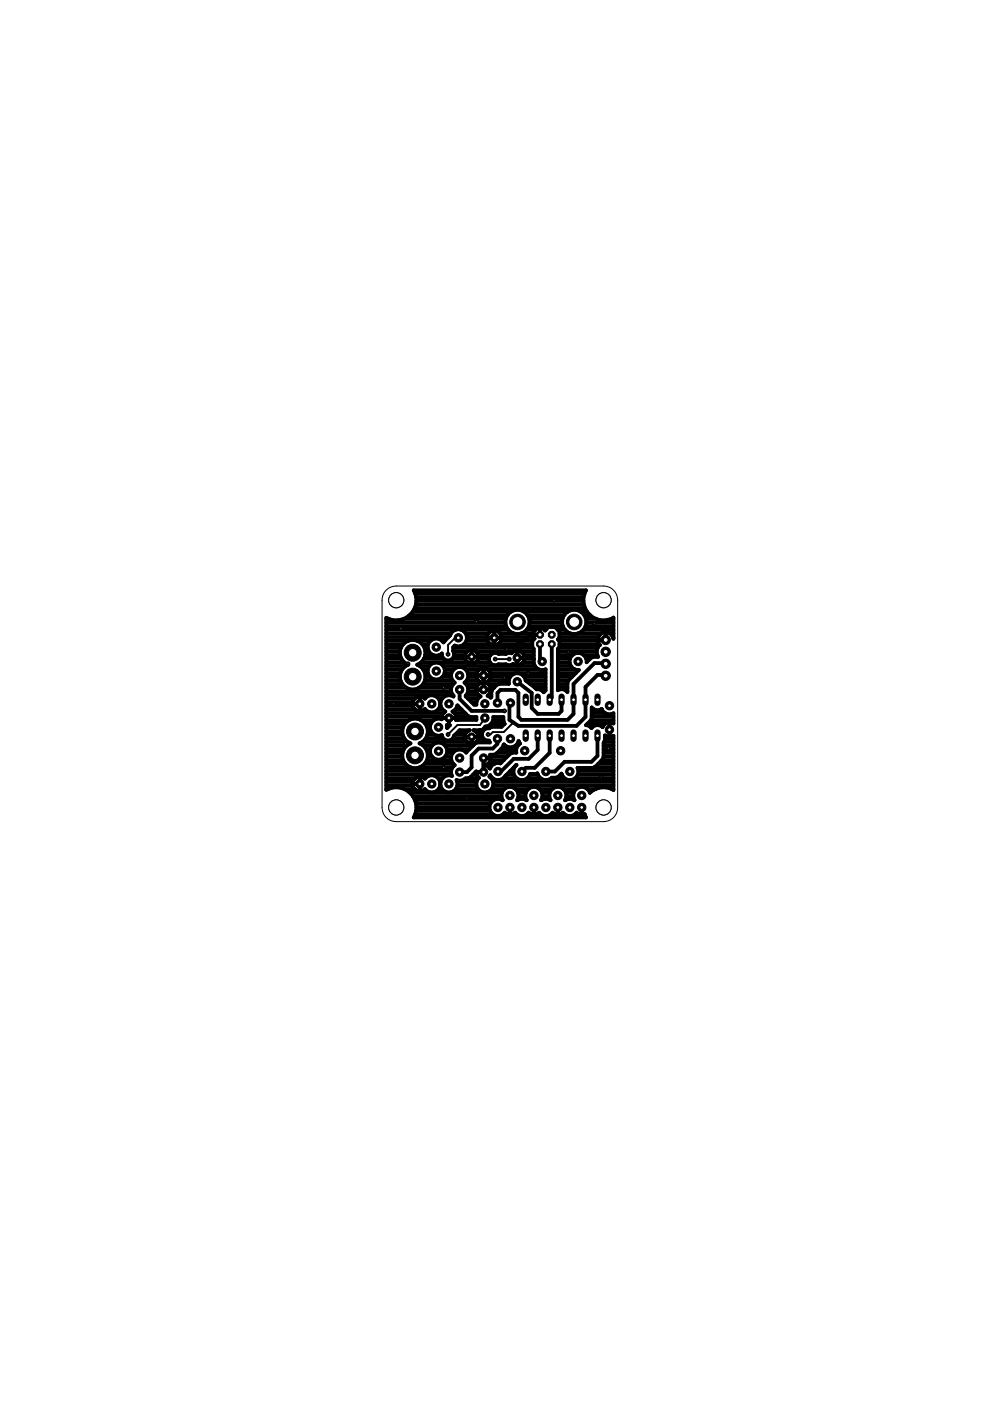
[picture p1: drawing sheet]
<svg xmlns="http://www.w3.org/2000/svg" width="210mm" height="297mm" viewBox="0 0 210 297" stroke-linecap="round" stroke-linejoin="round" font-family="sans-serif">
<g fill="none" stroke="#000" stroke-width=".8">
<path d="M81.9 139.7h3.2M81.9 138.9h2.9M81.9 138.1h2.9M81.9 137.4h3.1M81.9 136.6h3.6M81.9 135.8h4.8M81.9 135.1h13.2M81.9 134.3h13.7M81.9 133.5h14.7M81.9 132.8h25.4M81.9 132h25.3M81.9 131.2h.6"/>
<path d="M83 131.4l-1.1-.4v36.5l1.1-.5M83 131.4h.1M83 131.4l1.3 .1M84.3 131.5h.1M85.3 136.7a2.72 2.72 0 0 1 4.4 .1 2.72 2.72 0 0 1-1.2 4.1 2.72 2.72 0 0 1 1.2 4.2 2.72 2.72 0 0 1-4.4 0 2.72 2.72 0 0 1 1.3-4.2 2.69 2.69 0 0 1-1.3-4.2zM85.6 131.3l-1.3 .2M85.6 131.3h.1M85.6 131.2h21.7M86.7 130.6l-1.1 .7M86.7 130.6h.1M86.8 130.5h20.8M87.5 129.7h20.9"/>
<path d="M87.5 129.7l-.8 .9M87.9 128.9h36.1M88.1 125.9h35.9M88.1 126h.1M88.1 128.5h.1M88.1 128.5l-.6 1.2M88.1 126l.2 1.3-.2 1.2M88.2 128.1h35.6M88.2 126.6h35.5M88.3 127.4h35.4M88.3 135.8h3M89.5 136.6h1.3"/>
<path d="M89.9 139.7h4.2M90 137.4h.7M90.1 138.9h1.8M90.2 138.1h.7M93.1 138.9h.6M93.7 135.8h.6M94 136.2l1.4-1.5a1.82 1.82 0 0 1 2.4-1.2 1.82 1.82 0 0 1 1.1 2.4 1.82 1.82 0 0 1-2.5 1l-.3 .3v.8M94 136.2a1.82 1.82 0 0 0-2.5-.5 1.82 1.82 0 0 0-.4 2.6 1.82 1.82 0 0 0 2.6 .2 1.32 1.32 0 0 0 1.6 1.5 1.32 1.32 0 0 0 .8-2M95.9 139.7h2.7M96.1 138h.1M96.1 137.4h16.9M96.1 138.1h2.9"/>
<path d="M96.3 138.9h2.3M97.7 133.5h10.1M98.4 136.6h5.6M98.5 139.2h2.9M98.6 138.9a1.46 1.46 0 0 0 1.4 1.8 1.46 1.46 0 0 0 1.4-1.8M98.7 134.3h4.9M98.9 135.8h4.5M99 135.1h4.3M99 138.1a1.42 1.42 0 0 1 1.9 0M99 138.1l-.4 .8M100 137.8v2.9M100 139.7h.1"/>
<path d="M100 138.9h.1M100 138.1h.1M100.9 138.1l.5 .8M100.9 138.1h8M101.4 139.7h2.3M101.4 138.9h2.6M103.3 135.2h3M103.4 135.8a1.55 1.55 0 0 1 1.4-2.1 1.55 1.55 0 0 1 1.4 2.1M103.4 135.8a1.55 1.55 0 0 0 1.4 1 1.55 1.55 0 0 0 1.4-1M104.8 133.7v3.1M104.8 136.6h.1M104.8 135.8h.1"/>
<path d="M104.8 135.1h.1M104.8 134.3h.1M105.6 136.6h7.3M105.7 138.6a1.32 1.32 0 0 0-1.6 .2 1.32 1.32 0 0 0-.2 1.7M105.7 138.6h1.6M105.7 138.6v.1M106 134.3h2.9M106.2 135.8h6.7M106.3 135.1h6.8M107.3 138.6l.4-.2 .7 .1a1.56 1.56 0 0 1 2.7 .4M107.3 138.6v.1M109.7 137.9v3.1"/>
<path d="M109.7 139.7h.1M109.7 138.9h.1M109.7 138.1h.1M110.4 138.1h2.8M110.5 134.3h2.6M111.1 129.7h9.3M111.1 138.9a1.56 1.56 0 0 1-.4 1.8 1.56 1.56 0 0 1-1.9 .1M111.1 138.9h2.1M111.2 139.7h2M111.7 133.5h1.9M111.9 130.5h7.7M112.1 132.8h7.2"/>
<path d="M112.2 131.2h7.1M112.3 132h6.9M113.2 139.8v.1M114.5 133.2v1.4h-2.1l-1.6 1.5-1 .2-.1 3.2h1.5M114.5 136.6v3.1l.5 .6M114.5 134.3h.1M114.5 133.5h.1M115.4 133.5h.3M117 136.6v11.3l-.5 .5M118.2 133.5h1.6M118.3 139.7h2.6M118.3 138.9h3.1"/>
<path d="M118.3 138.1h8.2M118.5 137.4h8.2M118.6 135.8h8.2M118.6 136.6h8.4M118.6 135.1h8.3M118.6 134.3h2.3M122.6 134.3h4.9M123.1 129.7h1.4M123.7 133.5h6.4M123.8 138.9h2.9M123.9 130.5h1.3M124.1 125.4h.1"/>
<path d="M124.1 129.1h.1M124.1 125.4l.1-.2h-36.5l.4 .8M124.1 125.4l-.4 1.2v1.3l.4 1.2M124.1 129.1l.7 1.1M124.2 132.8h5.9M124.2 131.2h2.2M124.3 139.7h.8M124.3 132h5.8M124.8 130.2h.1M124.8 130.2l1 .8M125.8 131h.1M125.8 131l1.2 .4"/>
<path d="M126.8 135.8l.2 .8M127 131.4l1.3 .1 1.2-.2 .6-.4v4.5a1.66 1.66 0 0 0-1.8-1.4 1.66 1.66 0 0 0-1.5 1.8M127 131.4h.1M127 136.6l.2 .2a1.9 1.9 0 0 0-.4 2.5h-1l-.5 .2-.9 .9a1.82 1.82 0 0 0-1.8-2 1.82 1.82 0 0 0-1.9 1.9 1.82 1.82 0 0 0 2 1.7l-2.2 2.3-.2 .5v1.9a1.51 1.51 0 0 0-2-.4v-8.7l.3-.4v-1.3l-.3-.3 .3-.4v-1.3l-.9-1h-1.4l-.7 .8-.5-.5h-1.2l-.8 .8v1.1l.2 .3-.4 .5v1.3l.3 .4v3a1.8 1.8 0 0 0 2.5 1.3v4.5M128.4 134v1.7h-1.6M128.4 135.1h.1M128.4 134.3h.1M129.3 134.3h.8M129.6 131.2h.5M130 135.1h.1M81.9 142.7h3M81.9 140.4h3.8"/>
<path d="M81.9 159.6h3.4M81.9 158.9h3.7M81.9 158.1h4.4M81.9 157.3h4.6M81.9 156.5h3.8M81.9 155.8h3.5M81.9 155h3.4M81.9 154.2h3.5M81.9 153.5h3.9M81.9 152.7h4.8M81.9 151.9h11.8M81.9 151.2h12.1"/>
<path d="M81.9 150.4h6.1M81.9 149.6h5.6M81.9 148.9h5.6M81.9 148.1h6M81.9 147.3h14.1M81.9 146.6h13.8M81.9 145.8h4.2M81.9 145h3.4M81.9 144.3h3M81.9 143.5h2.9M81.9 142h3.4M81.9 141.2h4.1"/>
<path d="M85.8 153.4a2.72 2.72 0 0 1 4.4 0 2.72 2.72 0 0 1-1.3 4.2 2.72 2.72 0 0 1 1.3 4.2 2.72 2.72 0 0 1-4.4 0 2.72 2.72 0 0 1 1.2-4.2 2.72 2.72 0 0 1-1.2-4.2zM87.4 149.2h1.6M87.5 148.9v.7l.5 .8M88 150.4a1.57 1.57 0 0 0 2 0M88.9 145.8h6.8M89 141.2h2M89 147.7v3.1M89 150.4h.1M89 149.6h.1M89 148.9h.1M89 148.1h.1M89.3 140.4h9.9"/>
<path d="M89.3 152.7h2.6M89.5 157.3h9.5M89.7 145h6.4M89.7 158.1h1.9M89.7 142h1M90 150.4h.2M90.1 148.1a1.54 1.54 0 0 0-2.6 .8M90.1 142.7h.6M90.1 148.1a1.82 1.82 0 0 1 1.8-.7 1.82 1.82 0 0 1 1.4 1.5M90.1 148.1h.1M90.1 144.3h5.8M90.2 153.5h1.1"/>
<path d="M90.2 143.5h1M90.3 156.5h3.7M90.4 158.9h.8M90.6 154.2h.6M90.6 155.8h1.6M90.7 159.6h.5M90.7 155h.7M92.1 140.5a1.82 1.82 0 0 0-1.1 2.8 1.82 1.82 0 0 0 3 0 1.82 1.82 0 0 0-1.1-2.8M92.9 150.4h.9M93 148.1h.8M93.3 149.6h.1M93.3 148.9a1.82 1.82 0 0 1-1 2 1.82 1.82 0 0 1-2.2-.6l-.1 .1"/>
<path d="M93.3 148.9h.1M93.4 148.9a1.75 1.75 0 0 0 1 2 1.54 1.54 0 0 0-.7 1.6 1.81 1.81 0 0 0-2.5 1.7 1.81 1.81 0 0 0 2.5 1.6 1.32 1.32 0 0 0 1.2 1.2 1.32 1.32 0 0 0 1.4-1M93.6 152.2h3.1M93.8 143.5h1.9M94 141.2h19.4M94.3 142.7h1.4M94.3 142h1.9M94.4 158.1h5.9M94.7 153.7l.7 .1-.6 .6zM94.8 158.9h4.7M94.8 159.6h1.2M94.8 154.2h.1"/>
<path d="M95.2 152.2v1.6M95.2 153.5h.1M95.2 152.7h.1M95.7 146.6v-.7l.2-.7 .5-.5a1.83 1.83 0 0 1-.3-2.7 1.83 1.83 0 0 1 2.7 0 1.83 1.83 0 0 1-.3 2.7l.5 .5 .3 .7v.7M95.7 146.6l.5 1.1a1.82 1.82 0 0 0-2.8 1.2M96 156.5h2.6M96.3 156h.1M96.3 156l1.2-1.2h2.1a1.44 1.44 0 0 0-1 1.7M96.3 151.2h2.3M96.5 155.8h2.1M96.5 150.4h1.3M96.7 151.9h2.8"/>
<path d="M97 149.6h.1M97 149.6l2.3 2.2 .4 .2h1.3v.6l-4.3 .1a1.51 1.51 0 0 0-.8-1.8l.8-.7zM97.3 155h1.9M97.5 146.2v2l2.5 2.5h7M98.5 156.2h2.9M98.6 156.5l.4 .8M98.7 142h2.9M98.8 145h2.7M98.9 147.3h2.6M99 144.3h2.4M99 157.3a1.49 1.49 0 0 0 1.9 0M99.2 142.7h1.8"/>
<path d="M99.2 148.1h2.2M99.2 145.8h1.8M99.3 146.6l-.6 1.1 1.8 1.7h.5v-.5M99.3 146.6h1.7M99.3 143.5h1.7M100 148.9h1M100 156.2v1.5M100 140.4h.1M100 157.3h.1M100 156.5h.1M100.8 155h1.6M100.8 140.4h3.1"/>
<path d="M100.9 157.3h2.9M101 143.2h3.1M101 146.2h3.1M101.4 155.8h.8M101.4 156.5l-.5 .8M101.4 156.5h1.1M101.5 145a1.56 1.56 0 0 0 .4 2.7l-.6 .5-.3 .7M102.5 141.7v4.5M102.5 142.7h.1M102.5 145.8h.1M102.5 145h.1M102.5 144.3h.1"/>
<path d="M102.5 143.5h.1M102.5 142h.1M102.8 154.2l.1-.2a1.72 1.72 0 0 0 1.7-2h2.1v.9l.3 .6-.7 .6h-2l-.6 .3a1.32 1.32 0 0 0-1.5 1.3 1.32 1.32 0 0 0 1.5 1.3l.2 .4h-2.7l-.4 .2-2 2a1.82 1.82 0 0 0-2.7-.1 1.82 1.82 0 0 0 .3 2.7l-.5 .5M102.8 154.2l-.2 .3-.6 .3h-1.6a1.44 1.44 0 0 1 1 1.7M102.8 154.2h1.2M103.4 142h11M103.5 145h2.2M103.6 147.3h.6M103.7 144.3h4.2M103.9 140.5a1.33 1.33 0 0 0 1.8 .3M104 142.7h11.7M104 145.8h.8"/>
<path d="M104 146.6h.2M104.1 143.5h4.1M104.1 153.5h2.9M104.5 152.7h2.2M105.4 159.6h3.2M105.5 156.6v1.1l-1 1h-3l-1.5 1.5v2.5l-1 1h-1.5M105.5 156.6v.1M105.7 140.8v.1M105.7 140.8h1.6M106.2 158.9h3.3M106.7 158.1h.4M107.3 140.8v.1"/>
<path d="M108.8 140.8a1.27 1.27 0 0 1-1.5 0M108.8 140.8h.1M109.3 142.7a1.84 1.84 0 0 0-1.4 2.3h-2l-.5 .2-1 1-.2 .5v1.1l-.2 .1-.6-.4a1.55 1.55 0 0 0 .7-1.5 1.55 1.55 0 0 0-1.2-1.3 1.56 1.56 0 0 0 .9-2.4 1.56 1.56 0 0 0-2.6 0 1.56 1.56 0 0 0 .9 2.4l-.6 .3M109.3 158.1h.5M109.7 140.4h.1M109.7 144.5l3 2.4v3.2l1.3 1.3h4.4l.7-.7v-2.3M109.9 157.3h.1M110 142.7a1.79 1.79 0 0 1 1.5 1.6M110.2 157.6h.1M110.9 140.4h2.3M111.1 143.5h4.6M111.5 144.3l2 1.5"/>
<path d="M111.5 144.3h4.2M112.4 145h3.3M113.4 145.8h2.3M113.5 145.8l.3 .3M113.8 146.1h.5l.6 .3 .4 .4 .4-.4M113.8 146.1v.1M114 156v3l-1.9 1.9h-3.2l-2.7 2.7h-.6M115.1 146.6h.4M115.5 142h.2M115.7 146.4h.1M116.5 156v3.6l-3.1 3.2h-1.9l-.8 .8M118.3 142.7h3.8"/>
<path d="M118.3 140.4h2.5M118.3 145.8h2M118.3 145h2M118.3 144.3h2.2M118.3 143.5h3M118.3 142h3.7M118.3 141.2h2.7M120.1 146.6h.2M124.5 153.5h3.8M125.3 152.7h4.8M125.3 154.2h.2M125.5 150a1.55 1.55 0 0 0 2.1 .3 1.73 1.73 0 0 0 2.5 .9v2.2a1.56 1.56 0 0 0-2.3 .8 1.53 1.53 0 0 0-2.4 .2l-.4-.4-.8-.2 1-1.1 .3-.4z"/>
<path d="M125.5 151.9h4.6M125.5 151.2h2.8M125.5 150.4h.5M126.7 156v4.3l-1.3 1.2h-5.7l-2.1 2.1h-1.9M127.4 150.4h.2M127.6 150.3h.1M128 159.6h2.1M128 158.9h2.1M128 158.1h2.1M128.1 157.3h2M128.2 156.5h1.9M128.4 140.7l-.2-.1h-2.2l-4.4 4.4v6.4l-1.3 1.2h-9.7l-.7-.6v-5.1l-.6-.6h-3.2l-.6 .6v2.1"/>
<path d="M128.4 143.3l-.2-.2h-1.5l-2.6 2.5v6.4l-1.9 1.9h-12.3l-1.9-1.3v-3.4l.2-.2M129.2 153.1v3.2M129.2 154.7h.1M129.2 155.8h.1M129.2 155h.1M129.2 154.2h.1M129.2 153.5h.1M81.9 165h6.1M81.9 167.3h.4M81.9 166.5h5.6M81.9 165.8h5.6M81.9 164.2h13.8"/>
<path d="M81.9 163.4h13.8M81.9 162.7h5.1M81.9 161.9h4.1M81.9 161.2h3.6M81.9 160.4h3.4M83 167h.1M84.3 166.9h.1M84.3 166.9l1.3 .3M84.3 166.9l-1.3 .1M85.6 167.2h.1M85.6 167.2l1.1 .7M85.7 167.3h2.2"/>
<path d="M86.7 167.9l.8 .9M86.7 167.9h.1M86.9 168.1h19.5M87.4 166.2h1.6M87.5 168.8l.6 1.1M87.5 168.8h18.8M87.9 169.6h16.8M88 165a1.56 1.56 0 0 1 2.1 .1 1.82 1.82 0 0 1 2.7-.2 1.82 1.82 0 0 1 0 2.6 1.82 1.82 0 0 1-2.7-.2 1.55 1.55 0 0 1-2.3-.1 1.55 1.55 0 0 1 .2-2.2zM88 172.7h16.5M88.1 172.5l-.4 .8h36.5l-.1-.2M88.1 169.9v.1M88.1 172.5h.1"/>
<path d="M88.1 169.9l.2 1.3-.2 1.3M88.2 170.4h15.8M88.2 171.9h15.7M88.3 171.1h15.5M89 162.7h6.9M89 165h.1M89 164.7v3.1M89 167.3h.1M89 166.5h.1M89 165.8h.1M90 165h.2M90 161.9h6.1"/>
<path d="M90.5 161.2h5.2M90.7 160.4h.9M92.9 165h1M93 167.3h.7M93.3 165.8h.1M93.3 166.5h.1M93.4 166.6a1.83 1.83 0 0 0 1.8 1.4 1.83 1.83 0 0 0 1.8-1.4M94.4 160.4h1.3M95.9 162.7l-.2 .7v.7l.1 .4a1.8 1.8 0 0 0-2.4 2.1M96.6 167.3h4.7M96.9 165.8h4.1M97 166.5h4"/>
<path d="M100.3 164.2h.7M100.7 163.8l-1 1-.4 .2M100.7 163.8h.1M101 163.7h1.6M101 163.6l.1 .7 .4 .6-.2 .3-.3 .7v.7M101 163.6l-.3 .2M101 163.6h.1M101 166.6a1.82 1.82 0 0 0 1.8 1.4 1.82 1.82 0 0 0 1.8-1.4M101.5 165h-2.8a1.66 1.66 0 0 1-1.9 .4l.2 .5v.7M102.5 163.4h.1M102.5 162.7h.1M102.5 161.9h.1"/>
<path d="M102.5 161.2h.1M103.5 161.9h1.4M103.7 162.7h.3M103.9 160h.8l.5-.2 1.4-1.3 .2-.6a2.19 2.19 0 0 0 2.4 .3l.5-.6 .3-.5 .3 .5a1.76 1.76 0 0 0-.8 2h-.8l-.5 .2-2.1 2.1a1.69 1.69 0 0 0-2.2 1.1l-.4-.5-.6-.3a1.54 1.54 0 0 0 1-2.2zM104 161.2h2.8M104.1 160.4h3.5M104.1 160.7h-1.6v3M104.1 165h.4M104.2 167.3h2.7M104.6 165.8h25.5M104.6 166.6a1.74 1.74 0 0 0-.8-1.9l.1-.4a1.8 1.8 0 0 0 1.6 1.1 1.8 1.8 0 0 0 1.7-.9l2.3-2.3a1.81 1.81 0 0 0 .2 2.9 1.81 1.81 0 0 0 2.7-1l1.5-.1a1.81 1.81 0 0 0 3.1 .9h.9l.5-.2 .6-.7a1.81 1.81 0 0 0 2.4 1.3 1.81 1.81 0 0 0 1-2.5h3.3a5.5 5.5 0 0 0 2.3-2.3v-3l.2-.6v-1a1.58 1.58 0 0 0 1.9 .1v11.5l-.6-.3M104.6 166.5h25.5"/>
<path d="M106.4 169.6h.2M106.7 172.7h.9M106.7 165h2.8M107.4 164.2h1.6M108.1 171.2v1.5M108.1 171.2h.1M108.1 172.7h.1M108.1 171.9h.1M108.2 163.4h.7M108.6 172.7h1M108.9 162.7h.2M109.3 167.3h2.7"/>
<path d="M109.7 169.6h.1M109.8 168.1h1.7M109.9 168.8h1.5M111.5 169.6h.1M111.7 172.7h1M111.8 165h2.8M112.3 164.2h1.7M113.2 171.2h.1M113.2 171.2v1.5M113.2 172.7h.1M113.2 171.9h.1M113.7 172.7h1"/>
<path d="M114.4 167.3h2.7M114.7 169.6h.2M114.9 168.1h1.7M115 168.8h1.5M116.6 169.6h.1M116.8 172.7h1M116.9 165h2.8M118.3 172.7h.1M118.3 171.9h.1M118.3 171.2v1.5M118.8 172.7h.9M118.8 164.2h.3"/>
<path d="M119.4 167.3h2.8M119.8 169.6h.2M120 168.1h1.6M120.1 168.8h1.5M121.6 169.6h.2M121.9 172.7h1M121.9 165h8.2M122.5 164.2h7.6M122.6 163.4h7.5M123.3 171.2h.1M123.3 171.2v1.5M123.3 172.7h.1"/>
<path d="M123.3 171.9h.1M124 172.6l-.2 .1M124 172.6l.1 .5M124.1 173.1h.1M124.5 167.3h1.8M125.1 168.1a1.82 1.82 0 0 0-2.6-1.1 1.82 1.82 0 0 0-.7 2.7l-.6-.3h-.7l-.7 .3a1.84 1.84 0 0 0-1.5-2.9 1.84 1.84 0 0 0-1.6 2.9l-.6-.3h-.7l-.7 .3a1.83 1.83 0 0 0-1.5-2.9 1.83 1.83 0 0 0-1.5 2.9l-.7-.3h-.7l-.7 .3a1.83 1.83 0 0 0-1.5-2.9 1.83 1.83 0 0 0-1.5 2.9 1.83 1.83 0 0 0-2.5 .4 1.83 1.83 0 0 0 .4 2.6 1.83 1.83 0 0 0 2.5-.4 1.57 1.57 0 0 0 2.2 0 1.78 1.78 0 0 0 2.9 0 1.57 1.57 0 0 0 2.2 0 1.78 1.78 0 0 0 2.9 0 1.55 1.55 0 0 0 2.2 0 1.8 1.8 0 0 0 2.9 0 1.59 1.59 0 0 0 1.7 .3M125.1 168.1h.1M125.8 167.5h.1M125.8 167.5l-.7 .6M126 162.7h4.1M126.9 161.9h3.2M127 167h.1"/>
<path d="M127 167l-1.2 .5M127.6 161.2h2.5M128 160.4h2.1M128.3 166.9l1.2 .3M128.3 166.9h.1M128.3 166.9l-1.3 .1M129.5 167.2h.1M129.7 167.3h.4"/>
<circle cx="109.7" cy="131.9" r="2.58"/>
<circle cx="121.7" cy="131.9" r="2.58"/>
<circle cx="93" cy="159.3" r="1.83"/>
</g>
<path d="M97.2 135.2h-.7l-1.5 1.5v2M105 139.7h3M102.8 152.2l-1 1.5h-4.8l-2 2M105.5 149v.1M108.8 153.2l-2 2h-2.3l-.5 .5h-.5" fill="none" stroke="#000" stroke-width=".4"/>
<circle cx="129.2" cy="149.6" r=".89" fill="#000" stroke="#000" stroke-width=".21"/>
<circle cx="129.2" cy="149.6" r=".4" fill="#fff" stroke="#000" stroke-width=".21"/>
<circle cx="129.2" cy="154.7" r=".89" fill="#000" stroke="#000" stroke-width=".21"/>
<circle cx="129.2" cy="154.7" r=".4" fill="#fff" stroke="#000" stroke-width=".21"/>
<circle cx="109.7" cy="139.5" r=".89" fill="#000" stroke="#000" stroke-width=".21"/>
<circle cx="109.7" cy="139.5" r=".4" fill="#fff" stroke="#000" stroke-width=".21"/>
<circle cx="109.7" cy="144.5" r=".89" fill="#000" stroke="#000" stroke-width=".21"/>
<circle cx="109.7" cy="144.5" r=".4" fill="#fff" stroke="#000" stroke-width=".21"/>
<path d="M111.5 155.3v1.3" fill="none" stroke="#000" stroke-width="1.3"/>
<circle cx="111.5" cy="156" r=".4" fill="#fff" stroke="#000" stroke-width=".21"/>
<path d="M114 155.3v1.3" fill="none" stroke="#000" stroke-width="1.3"/>
<circle cx="114" cy="156" r=".4" fill="#fff" stroke="#000" stroke-width=".21"/>
<path d="M121.6 155.3v1.3" fill="none" stroke="#000" stroke-width="1.3"/>
<circle cx="121.6" cy="156" r=".4" fill="#fff" stroke="#000" stroke-width=".21"/>
<path d="M124.1 155.3v1.3" fill="none" stroke="#000" stroke-width="1.3"/>
<circle cx="124.1" cy="156" r=".4" fill="#fff" stroke="#000" stroke-width=".21"/>
<path d="M116.5 155.3v1.3" fill="none" stroke="#000" stroke-width="1.3"/>
<circle cx="116.5" cy="156" r=".4" fill="#fff" stroke="#000" stroke-width=".21"/>
<path d="M119.1 155.3v1.3" fill="none" stroke="#000" stroke-width="1.3"/>
<circle cx="119.1" cy="156" r=".4" fill="#fff" stroke="#000" stroke-width=".21"/>
<path d="M126.7 155.3v1.3" fill="none" stroke="#000" stroke-width="1.3"/>
<circle cx="126.7" cy="156" r=".4" fill="#fff" stroke="#000" stroke-width=".21"/>
<path d="M126.7 147.7v1.3" fill="none" stroke="#000" stroke-width="1.3"/>
<circle cx="126.7" cy="148.4" r=".4" fill="#fff" stroke="#000" stroke-width=".21"/>
<path d="M124.1 147.7v1.3" fill="none" stroke="#000" stroke-width="1.3"/>
<circle cx="124.1" cy="148.4" r=".4" fill="#fff" stroke="#000" stroke-width=".21"/>
<path d="M121.6 147.7v1.3" fill="none" stroke="#000" stroke-width="1.3"/>
<circle cx="121.6" cy="148.4" r=".4" fill="#fff" stroke="#000" stroke-width=".21"/>
<path d="M119.1 147.7v1.3" fill="none" stroke="#000" stroke-width="1.3"/>
<circle cx="119.1" cy="148.4" r=".4" fill="#fff" stroke="#000" stroke-width=".21"/>
<path d="M116.5 147.7v1.3" fill="none" stroke="#000" stroke-width="1.3"/>
<circle cx="116.5" cy="148.4" r=".4" fill="#fff" stroke="#000" stroke-width=".21"/>
<path d="M114 147.7v1.3" fill="none" stroke="#000" stroke-width="1.3"/>
<circle cx="114" cy="148.4" r=".4" fill="#fff" stroke="#000" stroke-width=".21"/>
<path d="M111.5 147.7v1.3" fill="none" stroke="#000" stroke-width="1.3"/>
<circle cx="111.5" cy="148.4" r=".4" fill="#fff" stroke="#000" stroke-width=".21"/>
<circle cx="111.3" cy="159.2" r=".89" fill="#000" stroke="#000" stroke-width=".21"/>
<circle cx="111.3" cy="159.2" r=".4" fill="#fff" stroke="#000" stroke-width=".21"/>
<circle cx="118.9" cy="159.2" r=".89" fill="#000" stroke="#000" stroke-width=".21"/>
<circle cx="118.9" cy="159.2" r=".4" fill="#fff" stroke="#000" stroke-width=".21"/>
<circle cx="114.5" cy="136.6" r=".78" fill="#000" stroke="#000" stroke-width=".21"/>
<circle cx="114.5" cy="136.6" r=".47" fill="#fff" stroke="#000" stroke-width=".21"/>
<circle cx="117" cy="136.6" r=".78" fill="#000" stroke="#000" stroke-width=".21"/>
<circle cx="117" cy="136.6" r=".47" fill="#fff" stroke="#000" stroke-width=".21"/>
<circle cx="117" cy="134.6" r=".78" fill="#000" stroke="#000" stroke-width=".21"/>
<circle cx="117" cy="134.6" r=".47" fill="#fff" stroke="#000" stroke-width=".21"/>
<circle cx="114.5" cy="134.6" r=".78" fill="#000" stroke="#000" stroke-width=".21"/>
<circle cx="114.5" cy="134.6" r=".47" fill="#fff" stroke="#000" stroke-width=".21"/>
<circle cx="121.8" cy="131.9" r="1.65" fill="#000" stroke="#000" stroke-width=".21"/>
<circle cx="121.8" cy="131.9" r="1.14" fill="#fff" stroke="#000" stroke-width=".21"/>
<circle cx="109.7" cy="131.9" r="1.65" fill="#000" stroke="#000" stroke-width=".21"/>
<circle cx="109.7" cy="131.9" r="1.14" fill="#fff" stroke="#000" stroke-width=".21"/>
<circle cx="115" cy="140.3" r=".89" fill="#000" stroke="#000" stroke-width=".21"/>
<circle cx="115" cy="140.3" r=".4" fill="#fff" stroke="#000" stroke-width=".21"/>
<circle cx="122.6" cy="140.3" r=".89" fill="#000" stroke="#000" stroke-width=".21"/>
<circle cx="122.6" cy="140.3" r=".4" fill="#fff" stroke="#000" stroke-width=".21"/>
<circle cx="105.5" cy="149" r=".89" fill="#000" stroke="#000" stroke-width=".21"/>
<circle cx="105.5" cy="149" r=".4" fill="#fff" stroke="#000" stroke-width=".21"/>
<circle cx="105.5" cy="156.6" r=".89" fill="#000" stroke="#000" stroke-width=".21"/>
<circle cx="105.5" cy="156.6" r=".4" fill="#fff" stroke="#000" stroke-width=".21"/>
<circle cx="108.2" cy="149" r=".89" fill="#000" stroke="#000" stroke-width=".21"/>
<circle cx="108.2" cy="149" r=".4" fill="#fff" stroke="#000" stroke-width=".21"/>
<circle cx="108.2" cy="156.6" r=".89" fill="#000" stroke="#000" stroke-width=".21"/>
<circle cx="108.2" cy="156.6" r=".4" fill="#fff" stroke="#000" stroke-width=".21"/>
<circle cx="108.1" cy="171.2" r=".89" fill="#000" stroke="#000" stroke-width=".21"/>
<circle cx="108.1" cy="171.2" r=".4" fill="#fff" stroke="#000" stroke-width=".21"/>
<circle cx="108.1" cy="168.7" r=".89" fill="#000" stroke="#000" stroke-width=".21"/>
<circle cx="108.1" cy="168.7" r=".4" fill="#fff" stroke="#000" stroke-width=".21"/>
<circle cx="113.2" cy="171.2" r=".89" fill="#000" stroke="#000" stroke-width=".21"/>
<circle cx="113.2" cy="171.2" r=".4" fill="#fff" stroke="#000" stroke-width=".21"/>
<circle cx="113.2" cy="168.7" r=".89" fill="#000" stroke="#000" stroke-width=".21"/>
<circle cx="113.2" cy="168.7" r=".4" fill="#fff" stroke="#000" stroke-width=".21"/>
<circle cx="118.3" cy="171.2" r=".89" fill="#000" stroke="#000" stroke-width=".21"/>
<circle cx="118.3" cy="171.2" r=".4" fill="#fff" stroke="#000" stroke-width=".21"/>
<circle cx="118.3" cy="168.7" r=".89" fill="#000" stroke="#000" stroke-width=".21"/>
<circle cx="118.3" cy="168.7" r=".4" fill="#fff" stroke="#000" stroke-width=".21"/>
<circle cx="123.3" cy="171.2" r=".89" fill="#000" stroke="#000" stroke-width=".21"/>
<circle cx="123.3" cy="171.2" r=".4" fill="#fff" stroke="#000" stroke-width=".21"/>
<circle cx="123.3" cy="168.7" r=".89" fill="#000" stroke="#000" stroke-width=".21"/>
<circle cx="123.3" cy="168.7" r=".4" fill="#fff" stroke="#000" stroke-width=".21"/>
<circle cx="105.6" cy="171.2" r=".89" fill="#000" stroke="#000" stroke-width=".21"/>
<circle cx="105.6" cy="171.2" r=".4" fill="#fff" stroke="#000" stroke-width=".21"/>
<circle cx="105.6" cy="163.6" r=".89" fill="#000" stroke="#000" stroke-width=".21"/>
<circle cx="105.6" cy="163.6" r=".4" fill="#fff" stroke="#000" stroke-width=".21"/>
<circle cx="110.7" cy="171.2" r=".89" fill="#000" stroke="#000" stroke-width=".21"/>
<circle cx="110.7" cy="171.2" r=".4" fill="#fff" stroke="#000" stroke-width=".21"/>
<circle cx="110.7" cy="163.6" r=".89" fill="#000" stroke="#000" stroke-width=".21"/>
<circle cx="110.7" cy="163.6" r=".4" fill="#fff" stroke="#000" stroke-width=".21"/>
<circle cx="115.7" cy="171.2" r=".89" fill="#000" stroke="#000" stroke-width=".21"/>
<circle cx="115.7" cy="171.2" r=".4" fill="#fff" stroke="#000" stroke-width=".21"/>
<circle cx="115.7" cy="163.6" r=".89" fill="#000" stroke="#000" stroke-width=".21"/>
<circle cx="115.7" cy="163.6" r=".4" fill="#fff" stroke="#000" stroke-width=".21"/>
<circle cx="120.8" cy="171.2" r=".89" fill="#000" stroke="#000" stroke-width=".21"/>
<circle cx="120.8" cy="171.2" r=".4" fill="#fff" stroke="#000" stroke-width=".21"/>
<circle cx="120.8" cy="163.6" r=".89" fill="#000" stroke="#000" stroke-width=".21"/>
<circle cx="120.8" cy="163.6" r=".4" fill="#fff" stroke="#000" stroke-width=".21"/>
<circle cx="128.4" cy="140.7" r=".99" fill="#000" stroke="#000" stroke-width=".21"/>
<circle cx="128.4" cy="140.7" r=".51" fill="#fff" stroke="#000" stroke-width=".21"/>
<circle cx="128.4" cy="143.3" r=".99" fill="#000" stroke="#000" stroke-width=".21"/>
<circle cx="128.4" cy="143.3" r=".51" fill="#fff" stroke="#000" stroke-width=".21"/>
<circle cx="128.4" cy="138.2" r=".99" fill="#000" stroke="#000" stroke-width=".21"/>
<circle cx="128.4" cy="138.2" r=".51" fill="#fff" stroke="#000" stroke-width=".21"/>
<circle cx="128.4" cy="135.7" r=".99" fill="#000" stroke="#000" stroke-width=".21"/>
<circle cx="128.4" cy="135.7" r=".51" fill="#fff" stroke="#000" stroke-width=".21"/>
<circle cx="100" cy="139.2" r=".8" fill="#000" stroke="#000" stroke-width=".21"/>
<circle cx="100" cy="139.2" r=".4" fill="#fff" stroke="#000" stroke-width=".21"/>
<circle cx="87.5" cy="143.5" r="1.8" fill="#000" stroke="#000" stroke-width=".21"/>
<circle cx="87.5" cy="143.5" r=".89" fill="#fff" stroke="#000" stroke-width=".21"/>
<circle cx="87.5" cy="138.4" r="1.8" fill="#000" stroke="#000" stroke-width=".21"/>
<circle cx="87.5" cy="138.4" r=".89" fill="#fff" stroke="#000" stroke-width=".21"/>
<circle cx="97.5" cy="143.2" r=".89" fill="#000" stroke="#000" stroke-width=".21"/>
<circle cx="97.5" cy="143.2" r=".4" fill="#fff" stroke="#000" stroke-width=".21"/>
<circle cx="102.5" cy="143.2" r=".89" fill="#000" stroke="#000" stroke-width=".21"/>
<circle cx="102.5" cy="143.2" r=".4" fill="#fff" stroke="#000" stroke-width=".21"/>
<circle cx="97.5" cy="146.2" r=".89" fill="#000" stroke="#000" stroke-width=".21"/>
<circle cx="97.5" cy="146.2" r=".4" fill="#fff" stroke="#000" stroke-width=".21"/>
<circle cx="102.5" cy="146.2" r=".89" fill="#000" stroke="#000" stroke-width=".21"/>
<circle cx="102.5" cy="146.2" r=".4" fill="#fff" stroke="#000" stroke-width=".21"/>
<circle cx="97.2" cy="135.2" r=".89" fill="#000" stroke="#000" stroke-width=".21"/>
<circle cx="97.2" cy="135.2" r=".4" fill="#fff" stroke="#000" stroke-width=".21"/>
<circle cx="104.8" cy="135.2" r=".89" fill="#000" stroke="#000" stroke-width=".21"/>
<circle cx="104.8" cy="135.2" r=".4" fill="#fff" stroke="#000" stroke-width=".21"/>
<circle cx="89" cy="149.2" r=".89" fill="#000" stroke="#000" stroke-width=".21"/>
<circle cx="89" cy="149.2" r=".4" fill="#fff" stroke="#000" stroke-width=".21"/>
<circle cx="91.5" cy="149.2" r=".89" fill="#000" stroke="#000" stroke-width=".21"/>
<circle cx="91.5" cy="149.2" r=".4" fill="#fff" stroke="#000" stroke-width=".21"/>
<circle cx="95.2" cy="149.2" r=".89" fill="#000" stroke="#000" stroke-width=".21"/>
<circle cx="95.2" cy="149.2" r=".4" fill="#fff" stroke="#000" stroke-width=".21"/>
<circle cx="102.8" cy="149.2" r=".89" fill="#000" stroke="#000" stroke-width=".21"/>
<circle cx="102.8" cy="149.2" r=".4" fill="#fff" stroke="#000" stroke-width=".21"/>
<circle cx="100" cy="156.2" r=".8" fill="#000" stroke="#000" stroke-width=".21"/>
<circle cx="100" cy="156.2" r=".4" fill="#fff" stroke="#000" stroke-width=".21"/>
<circle cx="88" cy="160.1" r="1.8" fill="#000" stroke="#000" stroke-width=".21"/>
<circle cx="88" cy="160.1" r=".89" fill="#fff" stroke="#000" stroke-width=".21"/>
<circle cx="88" cy="155.1" r="1.8" fill="#000" stroke="#000" stroke-width=".21"/>
<circle cx="88" cy="155.1" r=".89" fill="#fff" stroke="#000" stroke-width=".21"/>
<circle cx="97.5" cy="160.7" r=".89" fill="#000" stroke="#000" stroke-width=".21"/>
<circle cx="97.5" cy="160.7" r=".4" fill="#fff" stroke="#000" stroke-width=".21"/>
<circle cx="102.5" cy="160.7" r=".89" fill="#000" stroke="#000" stroke-width=".21"/>
<circle cx="102.5" cy="160.7" r=".4" fill="#fff" stroke="#000" stroke-width=".21"/>
<circle cx="97.5" cy="163.7" r=".89" fill="#000" stroke="#000" stroke-width=".21"/>
<circle cx="97.5" cy="163.7" r=".4" fill="#fff" stroke="#000" stroke-width=".21"/>
<circle cx="102.5" cy="163.7" r=".89" fill="#000" stroke="#000" stroke-width=".21"/>
<circle cx="102.5" cy="163.7" r=".4" fill="#fff" stroke="#000" stroke-width=".21"/>
<circle cx="102.8" cy="152.2" r=".89" fill="#000" stroke="#000" stroke-width=".21"/>
<circle cx="102.8" cy="152.2" r=".4" fill="#fff" stroke="#000" stroke-width=".21"/>
<circle cx="95.2" cy="152.2" r=".89" fill="#000" stroke="#000" stroke-width=".21"/>
<circle cx="95.2" cy="152.2" r=".4" fill="#fff" stroke="#000" stroke-width=".21"/>
<circle cx="89" cy="166.2" r=".89" fill="#000" stroke="#000" stroke-width=".21"/>
<circle cx="89" cy="166.2" r=".4" fill="#fff" stroke="#000" stroke-width=".21"/>
<circle cx="91.5" cy="166.2" r=".89" fill="#000" stroke="#000" stroke-width=".21"/>
<circle cx="91.5" cy="166.2" r=".4" fill="#fff" stroke="#000" stroke-width=".21"/>
<circle cx="95.2" cy="166.2" r=".89" fill="#000" stroke="#000" stroke-width=".21"/>
<circle cx="95.2" cy="166.2" r=".4" fill="#fff" stroke="#000" stroke-width=".21"/>
<circle cx="102.8" cy="166.2" r=".89" fill="#000" stroke="#000" stroke-width=".21"/>
<circle cx="102.8" cy="166.2" r=".4" fill="#fff" stroke="#000" stroke-width=".21"/>
<circle cx="92.5" cy="137.2" r=".89" fill="#000" stroke="#000" stroke-width=".21"/>
<circle cx="92.5" cy="137.2" r=".4" fill="#fff" stroke="#000" stroke-width=".21"/>
<circle cx="92.5" cy="142.3" r=".89" fill="#000" stroke="#000" stroke-width=".21"/>
<circle cx="92.5" cy="142.3" r=".4" fill="#fff" stroke="#000" stroke-width=".21"/>
<circle cx="93" cy="154.2" r=".89" fill="#000" stroke="#000" stroke-width=".21"/>
<circle cx="93" cy="154.2" r=".4" fill="#fff" stroke="#000" stroke-width=".21"/>
<circle cx="93" cy="159.3" r=".89" fill="#000" stroke="#000" stroke-width=".21"/>
<circle cx="93" cy="159.3" r=".4" fill="#fff" stroke="#000" stroke-width=".21"/>
<circle cx="107" cy="150.7" r=".4" fill="#000" stroke="#000" stroke-width=".21"/>
<circle cx="107" cy="150.7" r=".19" fill="#fff" stroke="#000" stroke-width=".21"/>
<circle cx="107.5" cy="137.7" r=".4" fill="#000" stroke="#000" stroke-width=".21"/>
<circle cx="107.5" cy="137.7" r=".19" fill="#fff" stroke="#000" stroke-width=".21"/>
<circle cx="107" cy="143.7" r=".4" fill="#000" stroke="#000" stroke-width=".21"/>
<circle cx="107" cy="143.7" r=".19" fill="#fff" stroke="#000" stroke-width=".21"/>
<circle cx="112" cy="142.7" r=".4" fill="#000" stroke="#000" stroke-width=".21"/>
<circle cx="112" cy="142.7" r=".19" fill="#fff" stroke="#000" stroke-width=".21"/>
<circle cx="94" cy="145.7" r=".4" fill="#000" stroke="#000" stroke-width=".21"/>
<circle cx="94" cy="145.7" r=".19" fill="#fff" stroke="#000" stroke-width=".21"/>
<circle cx="94" cy="162.7" r=".4" fill="#000" stroke="#000" stroke-width=".21"/>
<circle cx="94" cy="162.7" r=".19" fill="#fff" stroke="#000" stroke-width=".21"/>
<circle cx="86" cy="157.7" r=".4" fill="#000" stroke="#000" stroke-width=".21"/>
<circle cx="86" cy="157.7" r=".19" fill="#fff" stroke="#000" stroke-width=".21"/>
<circle cx="86.5" cy="140.7" r=".4" fill="#000" stroke="#000" stroke-width=".21"/>
<circle cx="86.5" cy="140.7" r=".19" fill="#fff" stroke="#000" stroke-width=".21"/>
<circle cx="127.5" cy="164.7" r=".4" fill="#000" stroke="#000" stroke-width=".21"/>
<circle cx="127.5" cy="164.7" r=".19" fill="#fff" stroke="#000" stroke-width=".21"/>
<circle cx="129" cy="158.7" r=".4" fill="#000" stroke="#000" stroke-width=".21"/>
<circle cx="129" cy="158.7" r=".19" fill="#fff" stroke="#000" stroke-width=".21"/>
<circle cx="120.5" cy="138.2" r=".4" fill="#000" stroke="#000" stroke-width=".21"/>
<circle cx="120.5" cy="138.2" r=".19" fill="#fff" stroke="#000" stroke-width=".21"/>
<circle cx="126" cy="132.2" r=".4" fill="#000" stroke="#000" stroke-width=".21"/>
<circle cx="126" cy="132.2" r=".19" fill="#fff" stroke="#000" stroke-width=".21"/>
<circle cx="117.5" cy="127.3" r=".4" fill="#000" stroke="#000" stroke-width=".21"/>
<circle cx="117.5" cy="127.3" r=".19" fill="#fff" stroke="#000" stroke-width=".21"/>
<circle cx="85" cy="133.2" r=".4" fill="#000" stroke="#000" stroke-width=".21"/>
<circle cx="85" cy="133.2" r=".19" fill="#fff" stroke="#000" stroke-width=".21"/>
<circle cx="85" cy="133.2" r=".4" fill="#000" stroke="#000" stroke-width=".21"/>
<circle cx="85" cy="133.2" r=".19" fill="#fff" stroke="#000" stroke-width=".21"/>
<circle cx="101" cy="131.7" r=".4" fill="#000" stroke="#000" stroke-width=".21"/>
<circle cx="101" cy="131.7" r=".19" fill="#fff" stroke="#000" stroke-width=".21"/>
<circle cx="99" cy="169.2" r=".4" fill="#000" stroke="#000" stroke-width=".21"/>
<circle cx="99" cy="169.2" r=".19" fill="#fff" stroke="#000" stroke-width=".21"/>
<circle cx="83.5" cy="149.2" r=".4" fill="#000" stroke="#000" stroke-width=".21"/>
<circle cx="83.5" cy="149.2" r=".19" fill="#fff" stroke="#000" stroke-width=".21"/>
<circle cx="105" cy="139.7" r=".4" fill="#000" stroke="#000" stroke-width=".21"/>
<circle cx="105" cy="139.7" r=".19" fill="#fff" stroke="#000" stroke-width=".21"/>
<circle cx="108" cy="139.7" r=".4" fill="#000" stroke="#000" stroke-width=".21"/>
<circle cx="108" cy="139.7" r=".19" fill="#fff" stroke="#000" stroke-width=".21"/>
<circle cx="103.5" cy="155.7" r=".4" fill="#000" stroke="#000" stroke-width=".21"/>
<circle cx="103.5" cy="155.7" r=".19" fill="#fff" stroke="#000" stroke-width=".21"/>
<circle cx="95" cy="138.7" r=".4" fill="#000" stroke="#000" stroke-width=".21"/>
<circle cx="95" cy="138.7" r=".19" fill="#fff" stroke="#000" stroke-width=".21"/>
<circle cx="95" cy="155.7" r=".4" fill="#000" stroke="#000" stroke-width=".21"/>
<circle cx="95" cy="155.7" r=".19" fill="#fff" stroke="#000" stroke-width=".21"/>
<g fill="none" stroke="#000" stroke-width=".21">
<path d="M81.9 125.1a2.86 2.86 0 0 1 2.1-.9h44a3 3 0 0 1 3 3.1v43.9a2.96 2.96 0 0 1-3 3h-44a2.96 2.96 0 0 1-3-3v-43.9l.3-1.4z"/>
<circle cx="128" cy="127.3" r="1.61"/>
</g>
<circle cx="128" cy="127.3" r="1.61" fill="#fff" stroke="#000" stroke-width=".21"/>
<circle cx="84" cy="127.3" r="1.61" fill="none" stroke="#000" stroke-width=".21"/>
<circle cx="84" cy="127.3" r="1.61" fill="#fff" stroke="#000" stroke-width=".21"/>
<circle cx="84" cy="171.2" r="1.61" fill="none" stroke="#000" stroke-width=".21"/>
<circle cx="84" cy="171.2" r="1.61" fill="#fff" stroke="#000" stroke-width=".21"/>
<circle cx="128" cy="171.2" r="1.61" fill="none" stroke="#000" stroke-width=".21"/>
<circle cx="128" cy="171.2" r="1.61" fill="#fff" stroke="#000" stroke-width=".21"/>
</svg>
